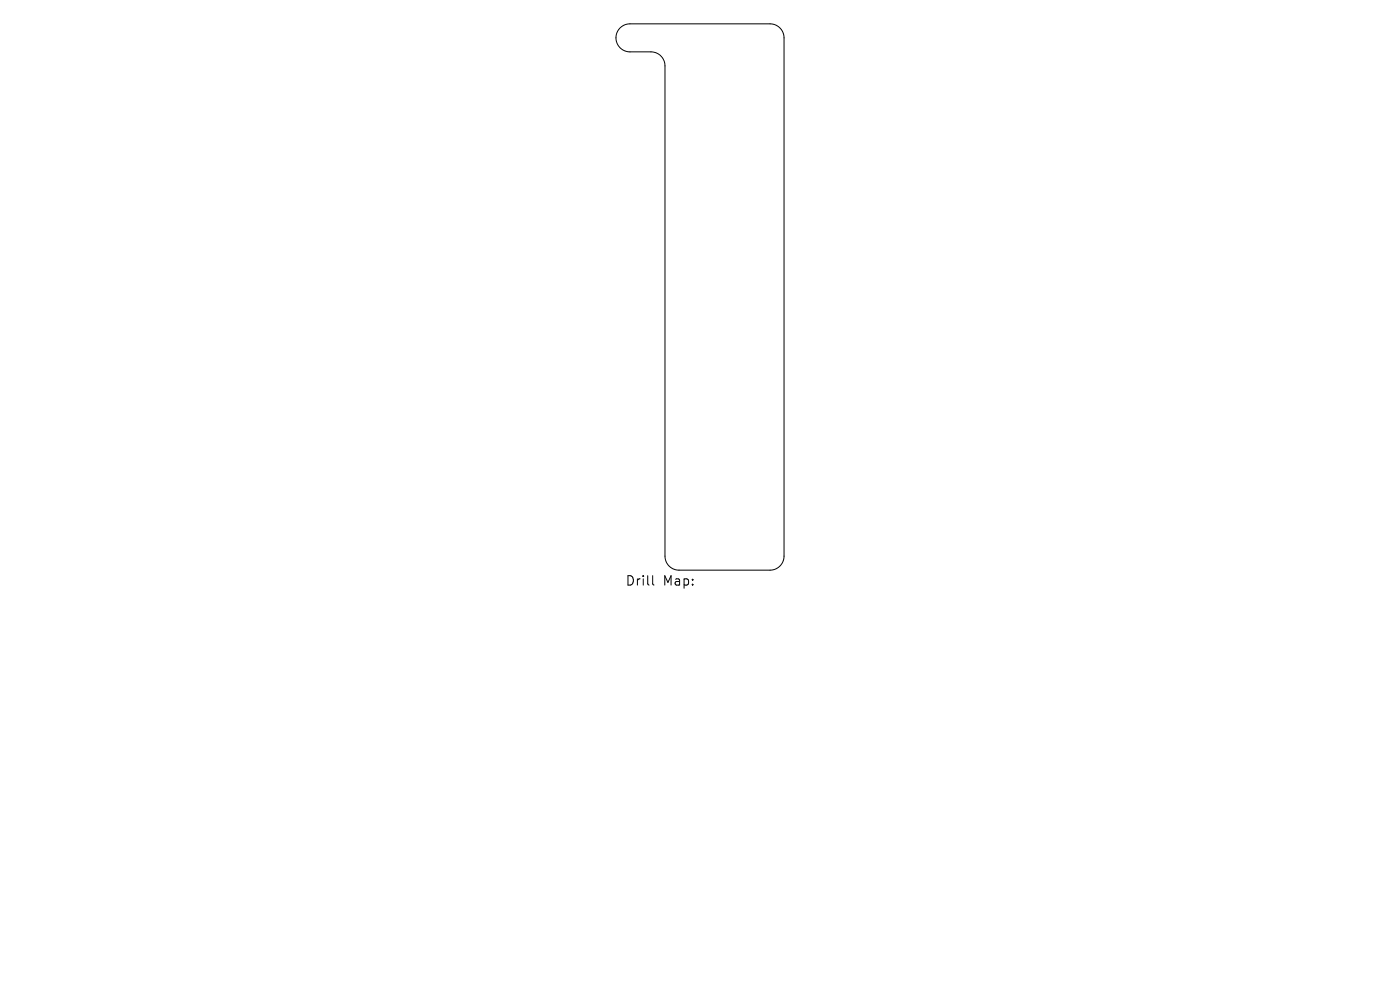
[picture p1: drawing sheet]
<svg xmlns="http://www.w3.org/2000/svg" width="297mm" height="210mm" viewBox="0 0 297 210" stroke-linecap="round" stroke-linejoin="round" font-family="sans-serif">
<defs><g id="words">
<g font-size="2.8">
<text x="132.6" y="124.5">Drill</text>
<text x="140.6" y="124.5">Map:</text>
</g>
</g></defs>
<path d="M131.5 5.9a2.97 2.97 0 0 1 2.1-.8h29.8a2.97 2.97 0 0 1 2.9 2.9v110a2.97 2.97 0 0 1-2.9 2.9h-19.4a2.97 2.97 0 0 1-2.9-2.9v-104a2.97 2.97 0 0 0-3-3h-4.5a2.97 2.97 0 0 1-2.7-1.8 2.97 2.97 0 0 1 .6-3.3zM138.5 122.1v1.7l.2 .3" fill="none" stroke="#000" stroke-width=".21"/>
<use href="#words"/>
</svg>
